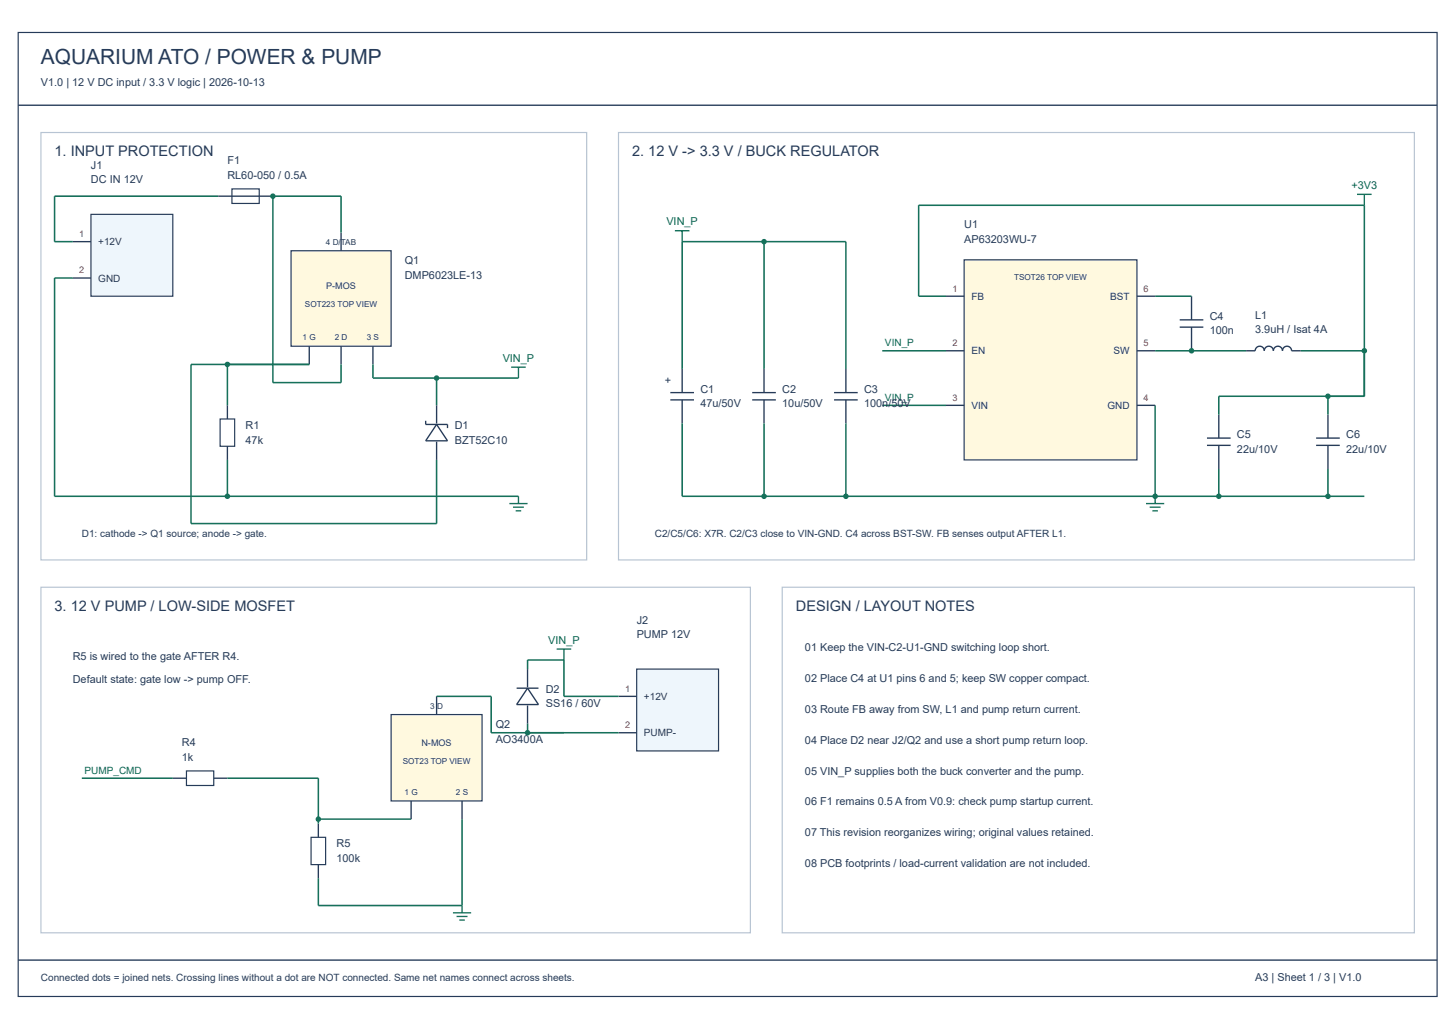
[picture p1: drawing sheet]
<svg xmlns="http://www.w3.org/2000/svg" width="420mm" height="297mm" viewBox="0 0 420 297" stroke-linecap="round" stroke-linejoin="round" font-family="sans-serif">
<defs><g id="words">
<text font-size="6" fill="#263b59" x="11.8" y="18.6">AQUARIUM ATO / POWER &amp; PUMP</text>
<g font-size="4.2" fill="#263b59">
<text x="15.7" y="45.1">1. INPUT PROTECTION</text>
<text x="182.4" y="45.1">2. 12 V -&gt; 3.3 V / BUCK REGULATOR</text>
<text x="15.7" y="176.3">3. 12 V PUMP / LOW-SIDE MOSFET</text>
<text x="229.7" y="176.3">DESIGN / LAYOUT NOTES</text>
</g>
<g font-size="3.1" fill="#263b59">
<text x="11.8" y="24.9">V1.0 | 12 V DC input / 3.3 V logic | 2026-10-13</text>
<text x="65.6" y="47.4">F1</text>
<text x="26.2" y="48.7">J1</text>
<text x="26.2" y="52.9">DC IN 12V</text>
<text x="65.6" y="51.6">RL60-050 / 0.5A</text>
<text x="278.2" y="65.8">U1</text>
<text x="278.2" y="70">AP63203WU-7</text>
<text x="116.8" y="76.3">Q1</text>
<text x="116.8" y="80.5">DMP6023LE-13</text>
<text x="349.1" y="92.3">C4</text>
<text x="362.2" y="92.1">L1</text>
<text x="349.1" y="96.5">100n</text>
<text x="362.2" y="96.3">3.9uH / Isat 4A</text>
<text x="191.9" y="111">+</text>
<text x="202.1" y="113.3">C1</text>
<text x="225.7" y="113.3">C2</text>
<text x="249.4" y="113.3">C3</text>
<text x="202.1" y="117.5">47u/50V</text>
<text x="225.7" y="117.5">10u/50V</text>
<text x="249.4" y="117.5">100n/50V</text>
<text x="70.9" y="123.8">R1</text>
<text x="131.2" y="123.8">D1</text>
<text x="70.9" y="128">47k</text>
<text x="131.2" y="128">BZT52C10</text>
<text x="357" y="126.4">C5</text>
<text x="357" y="130.6">22u/10V</text>
<text x="388.5" y="126.4">C6</text>
<text x="388.5" y="130.6">22u/10V</text>
<text x="183.7" y="180">J2</text>
<text x="183.7" y="184.2">PUMP 12V</text>
<text x="21" y="190.5">R5 is wired to the gate AFTER R4.</text>
<text x="232.3" y="187.9">01 Keep the VIN-C2-U1-GND switching loop short.</text>
<text x="21" y="197.1">Default state: gate low -&gt; pump OFF.</text>
<text x="232.3" y="196.8">02 Place C4 at U1 pins 6 and 5; keep SW copper compact.</text>
<text x="157.5" y="199.9">D2</text>
<text x="157.5" y="204.1">SS16 / 60V</text>
<text x="232.3" y="205.7">03 Route FB away from SW, L1 and pump return current.</text>
<text x="52.5" y="215.4">R4</text>
<text x="143.1" y="210.2">Q2</text>
<text x="143.1" y="214.4">AO3400A</text>
<text x="232.3" y="214.6">04 Place D2 near J2/Q2 and use a short pump return loop.</text>
<text x="52.5" y="219.6">1k</text>
<text x="232.3" y="223.6">05 VIN_P supplies both the buck converter and the pump.</text>
<text x="232.3" y="232.5">06 F1 remains 0.5 A from V0.9: check pump startup current.</text>
<text x="97.1" y="244.6">R5</text>
<text x="232.3" y="241.4">07 This revision reorganizes wiring; original values retained.</text>
<text x="97.1" y="248.8">100k</text>
<text x="232.3" y="250.3">08 PCB footprints / load-current validation are not included.</text>
<text x="362.2" y="283.2">A3 | Sheet 1 / 3 | V1.0</text>
</g>
<g font-size="3.1" fill="#13634c">
<text x="390" y="54.5">+3V3</text>
<text x="192.3" y="65">VIN_P</text>
<text x="145.1" y="104.4">VIN_P</text>
<text x="158.2" y="185.8">VIN_P</text>
</g>
<g font-size="2.9" fill="#263b59">
<text x="28.3" y="70.8">+12V</text>
<text x="28.3" y="81.3">GND</text>
<text x="280.3" y="86.5">FB</text>
<text x="320.4" y="86.5">BST</text>
<text x="280.3" y="102.3">EN</text>
<text x="321.4" y="102.3">SW</text>
<text x="280.3" y="118">VIN</text>
<text x="319.6" y="118">GND</text>
<text x="23.6" y="155.1">D1: cathode -&gt; Q1 source; anode -&gt; gate.</text>
<text x="189" y="155.1">C2/C5/C6: X7R. C2/C3 close to VIN-GND. C4 across BST-SW. FB senses output AFTER L1.</text>
<text x="185.8" y="202">+12V</text>
<text x="185.8" y="212.5">PUMP-</text>
<text x="11.8" y="283.2">Connected dots = joined nets. Crossing lines without a dot are NOT connected. Same net names connect across sheets.</text>
</g>
<g font-size="2.9" fill="#13634c">
<text x="255.4" y="99.9">VIN_P</text>
<text x="255.4" y="115.7">VIN_P</text>
<text x="24.4" y="223.3">PUMP_CMD</text>
</g>
<g font-size="2.6" fill="#8a3640">
<text x="22.9" y="68.4">1</text>
<text x="22.9" y="78.9">2</text>
<text x="274.9" y="84.2">1</text>
<text x="330" y="84.2">6</text>
<text x="274.9" y="99.9">2</text>
<text x="330" y="99.9">5</text>
<text x="274.9" y="115.7">3</text>
<text x="330" y="115.7">4</text>
<text x="180.4" y="199.7">1</text>
<text x="180.4" y="210.2">2</text>
</g>
<g font-size="2.6" fill="#263b59">
<text x="94.1" y="83.4">P-MOS</text>
<text x="121.6" y="215.4">N-MOS</text>
</g>
<g font-size="2.4" fill="#263b59">
<text x="94.1" y="70.8">4 D/TAB</text>
<text x="292.7" y="80.8">TSOT26 TOP VIEW</text>
<text x="88" y="88.6">SOT223 TOP VIEW</text>
<text x="87.3" y="98.1">1 G</text>
<text x="96.6" y="98.1">2 D</text>
<text x="105.8" y="98.1">3 S</text>
<text x="124.2" y="204.7">3</text>
<text x="126.1" y="204.7">D</text>
<text x="116.2" y="220.4">SOT23 TOP VIEW</text>
<text x="116.7" y="229.3">1 G</text>
<text x="131.6" y="229.3">2 S</text>
</g>
</g></defs>
<path d="M5.2 9.4h409.5v278.2h-409.5z" fill="none" stroke="#263b59" stroke-width=".34"/>
<path d="M5.2 30.4h409.5M5.2 277.1h409.5" fill="none" stroke="#263b59" stroke-width=".39"/>
<path d="M11.8 38.3h157.5v123.3h-157.5z" fill="none" stroke="#b7c4d3" stroke-width=".34"/>
<path d="M26.2 61.9h23.7v23.6h-23.7z" fill="#eef6fc"/>
<path d="M66.9 54.5h7.9v4.2h-7.9zM26.2 61.9h23.7v23.6h-23.7z" fill="none" stroke="#263b59" stroke-width=".34"/>
<path d="M63 56.6h15.7M21 69.8h5.2M21 80.2h5.2" fill="none" stroke="#263b59" stroke-width=".39"/>
<path d="M63 56.6h-47.3v13.2h5.3" fill="none" stroke="#16715b" stroke-width=".45"/>
<path d="M84 72.4h28.9v27.5h-28.9z" fill="#fff9df"/>
<path d="M84 72.4h28.9v27.5h-28.9zM63.5 120.9h4.2v7.9h-4.2z" fill="none" stroke="#263b59" stroke-width=".34"/>
<path d="M98.4 67.1v5.3M89.2 99.9v5.3M98.4 99.9v5.3M107.6 99.9v5.3M65.6 117v3.9M126 117v5.2M65.6 128.8v3.9M122.8 121.5v1h6.3v1.1M126 122.5l3.1 4.7h-6.3zM126 127.5v5.2" fill="none" stroke="#263b59" stroke-width=".39"/>
<path d="M98.4 67.1v-10.5h-19.7v53.8h19.7v-5.2M21 80.2h-5.3v63h133.9M65.6 105.2v11.8M89.2 105.2h-34.1v45.9h70.9v-18.4M107.6 105.2v3.9h42M126 109.1v7.9M65.6 132.7v10.5" fill="none" stroke="#16715b" stroke-width=".45"/>
<path d="M147.5 106h4.2M149.6 106v3.1M147 145.3h5.2M148 146.4h3.2M148.8 147.4h1.6M149.6 143.2v2.1" fill="none" stroke="#16715b" stroke-width=".39"/>
<path d="M178.5 38.3h229.7v123.3h-229.7z" fill="none" stroke="#b7c4d3" stroke-width=".34"/>
<path d="M278.2 75h49.9v57.7h-49.9z" fill="#fff9df"/>
<path d="M278.2 75h49.9v57.7h-49.9z" fill="none" stroke="#263b59" stroke-width=".34"/>
<g fill="none" stroke="#263b59" stroke-width=".39">
<path d="M273 85.5h5.2M328.1 85.5h5.3M340.5 92.3h6.8M340.5 94.4h6.8M343.9 85.5v6.8M343.9 94.4v6.8M193.5 113.3h6.8M193.5 115.4h6.8M196.9 106.5v6.8M196.9 115.4v6.8M217.1 113.3h6.8M217.1 115.4h6.8"/>
<path d="M220.5 106.5v6.8M220.5 115.4v6.8M240.7 113.3h6.8M240.7 115.4h6.8M244.1 106.5v6.8M244.1 115.4v6.8M273 101.2h5.2M273 117h5.2M328.1 101.2h5.3M328.1 117h5.3M351.7 119.6v6.8M359.6 101.2h2.6a1.31 1.31 0 0 1 1.4-1.3 1.31 1.31 0 0 1 1.3 1.3 1.31 1.31 0 0 1 1.3-1.3 1.31 1.31 0 0 1 1.3 1.3 1.31 1.31 0 0 1 1.3-1.3 1.31 1.31 0 0 1 1.3 1.3 1.31 1.31 0 0 1 1.3-1.3 1.31 1.31 0 0 1 1.3 1.3h2.7"/>
<path d="M383.2 119.6v6.8M348.3 126.4h6.9M348.3 128.5h6.9M351.7 128.5v6.9M379.8 126.4h6.9M379.8 128.5h6.9M383.2 128.5v6.9"/>
</g>
<path d="M391.6 56.1h4.2M393.7 56.1v3.2M194.8 66.6h4.2M196.9 66.6v3.2M330.7 145.3h5.3M331.8 146.4h3.1M332.6 147.4h1.6M333.4 143.2v2.1" fill="none" stroke="#16715b" stroke-width=".39"/>
<g fill="none" stroke="#16715b" stroke-width=".45">
<path d="M220.5 69.8v36.7M273 85.5h-7.9v-26.2h128.6v55.1h-42v5.2M333.4 85.5h10.5M196.9 106.5v-36.7h47.2v36.7M254.6 101.2h18.4M254.6 117h18.4M333.4 101.2h26.2M333.4 117v26.2M375.4 101.2h18.3M383.2 114.4v5.2M196.9 122.2v21h196.8M220.5 122.2v21"/>
<path d="M244.1 122.2v21M351.7 135.4v7.8M383.2 135.4v7.8"/>
</g>
<path d="M11.8 169.5h204.8v99.7h-204.8z" fill="none" stroke="#b7c4d3" stroke-width=".34"/>
<path d="M112.9 206.2h26.2v25h-26.2z" fill="#fff9df"/>
<path d="M112.9 206.2h26.2v25h-26.2zM53.8 222.5h7.9v4.2h-7.9zM89.8 241.7h4.2v7.9h-4.2z" fill="none" stroke="#263b59" stroke-width=".34"/>
<path d="M126 201v5.2M49.9 224.6h3.9M61.7 224.6h3.9M91.9 237.7v4M118.6 231.2v5.2M133.3 231.2v5.2M91.9 249.6v3.9" fill="none" stroke="#263b59" stroke-width=".39"/>
<path d="M23.6 224.6h26.3M65.6 224.6h26.3v13.1M91.9 236.4h26.7M133.3 236.4v25h-41.4v-7.9" fill="none" stroke="#16715b" stroke-width=".45"/>
<path d="M130.7 263.5h5.3M131.8 264.5h3.1M132.6 265.6h1.5M133.3 261.4v2.1" fill="none" stroke="#16715b" stroke-width=".39"/>
<path d="M183.7 193.1h23.7v23.6h-23.7z" fill="#eef6fc"/>
<path d="M183.7 193.1h23.7v23.6h-23.7z" fill="none" stroke="#263b59" stroke-width=".34"/>
<path d="M149.1 198.6h6.3M152.2 198.6l3.2 4.8h-6.3zM152.2 193.1v5.3M152.2 203.6v5.3M178.5 201h5.2M178.5 211.5h5.2" fill="none" stroke="#263b59" stroke-width=".39"/>
<path d="M152.2 193.1v-2.6h10.5v10.5h15.8M126 201h15.7v10.5h36.8M152.2 208.9v2.6" fill="none" stroke="#16715b" stroke-width=".45"/>
<path d="M160.6 187.3h4.2M162.7 187.3v3.2" fill="none" stroke="#16715b" stroke-width=".39"/>
<path d="M225.7 169.5h182.5v99.7h-182.5z" fill="none" stroke="#b7c4d3" stroke-width=".34"/>
<g fill="#16715b">
<circle cx="78.7" cy="56.6" r=".79"/>
<circle cx="65.6" cy="105.2" r=".79"/>
<circle cx="65.6" cy="143.2" r=".79"/>
<circle cx="126" cy="109.1" r=".79"/>
<circle cx="220.5" cy="69.7" r=".79"/>
<circle cx="220.5" cy="143.2" r=".79"/>
<circle cx="244.1" cy="143.2" r=".79"/>
<circle cx="333.4" cy="143.2" r=".79"/>
<circle cx="343.9" cy="101.2" r=".79"/>
<circle cx="393.7" cy="101.2" r=".79"/>
<circle cx="351.7" cy="143.2" r=".79"/>
<circle cx="383.2" cy="114.4" r=".79"/>
<circle cx="383.2" cy="143.2" r=".79"/>
<circle cx="91.9" cy="236.4" r=".79"/>
<circle cx="152.2" cy="211.5" r=".79"/>
</g>
<use href="#words"/>
</svg>
